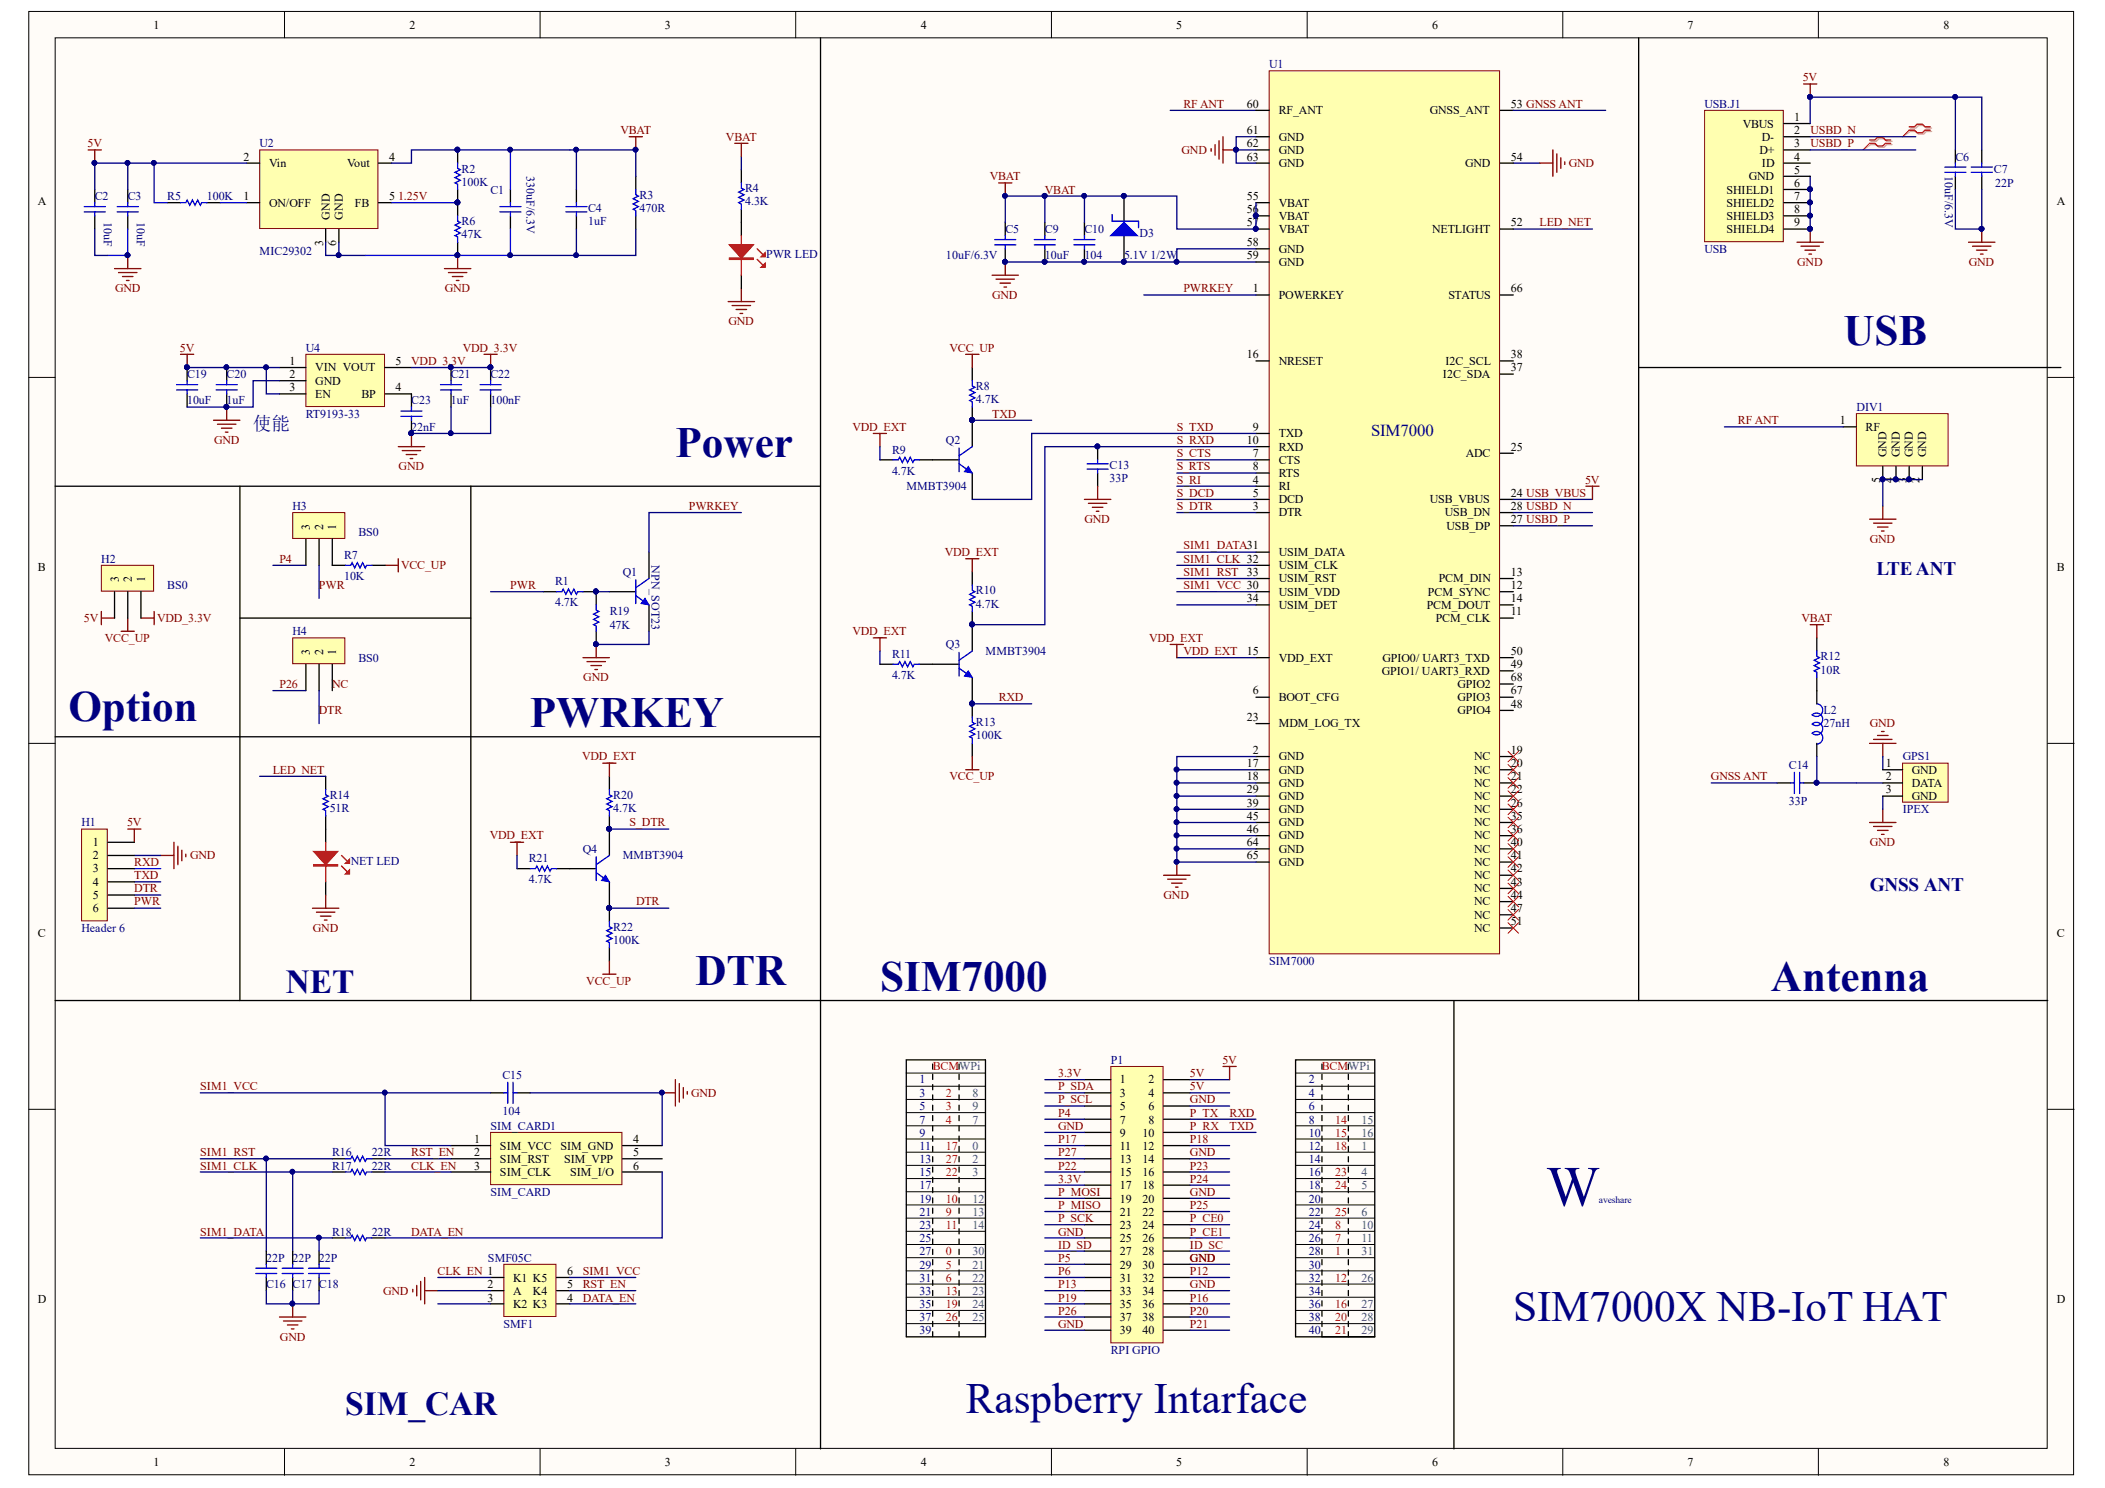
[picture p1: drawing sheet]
<svg xmlns="http://www.w3.org/2000/svg" width="297mm" height="210mm" viewBox="0 0 297 210" stroke-linecap="round" stroke-linejoin="round" font-family="sans-serif">
<defs><g id="words">
<text font-size="8" fill="#000080" x="218.2" y="170.1">W</text>
<g font-size="6.1" fill="#000080">
<text x="260.1" y="48.7">USB</text>
<text x="95.3" y="64.5">Power</text>
<text x="9.6" y="101.7">Option</text>
<text x="74.8" y="102.6">PWRKEY</text>
<text x="98.1" y="138.9">DTR</text>
<text x="124.2" y="139.8">SIM7000</text>
<text x="249.9" y="139.8">Antenna</text>
<text x="213.5" y="186.3">SIM7000X NB-IoT HAT</text>
<text x="136.3" y="199.3">Raspberry Intarface</text>
</g>
<g font-size="4.7" fill="#000080">
<text x="40.4" y="140.1">NET</text>
<text x="48.7" y="199.7">SIM_CAR</text>
</g>
<g font-size="2.7" fill="#000080">
<text x="264.8" y="81.1">LTE ANT</text>
<text x="263.9" y="125.7">GNSS ANT</text>
</g>
<text font-size="2.6" fill="#000080" x="35.7" y="60.6">使能</text>
<text font-size="2.4" fill="#000080" x="193.5" y="61.5">SIM7000</text>
<g font-size="1.7">
<text x="21.7" y="4.1">1</text>
<text x="57.8" y="4.1">2</text>
<text x="93.8" y="4.1">3</text>
<text x="129.9" y="4.1">4</text>
<text x="166" y="4.1">5</text>
<text x="202.1" y="4.1">6</text>
<text x="238.1" y="4.1">7</text>
<text x="274.3" y="4.1">8</text>
<text x="176" y="15.2">60</text>
<text x="180.4" y="16.1">RF_ANT</text>
<text x="201.8" y="16.1">GNSS_ANT</text>
<text x="213.2" y="15.2">53 GNSS ANT</text>
<text x="245.9" y="18">VBUS</text>
<text x="253.2" y="17.1">1</text>
<text x="34.3" y="22.6">2</text>
<text x="38" y="23.6">Vin</text>
<text x="49" y="23.6">Vout</text>
<text x="54.9" y="22.6">4</text>
<text x="176" y="22.6">63</text>
<text x="176" y="18.9">61</text>
<text x="176" y="20.8">62</text>
<text x="180.4" y="23.6">GND</text>
<text x="180.4" y="19.9">GND</text>
<text x="180.4" y="21.7">GND</text>
<text x="206.7" y="23.6">GND</text>
<text x="213.2" y="22.6">54</text>
<text x="248.3" y="21.7">D+</text>
<text x="248.6" y="19.9">D-</text>
<text x="248.6" y="23.6">ID</text>
<text x="253.2" y="18.9">2</text>
<text x="253.2" y="20.8">3</text>
<text x="253.2" y="22.6">4</text>
<text x="5.3" y="28.9">A</text>
<text x="34.3" y="28.2">1</text>
<text x="38" y="29.2">ON/OFF</text>
<text x="50.1" y="29.2">FB</text>
<text x="54.9" y="28.2">5</text>
<text x="176" y="28.2">55</text>
<text x="180.4" y="29.2">VBAT</text>
<text x="243.6" y="27.3">SHIELD1</text>
<text x="243.6" y="29.2">SHIELD2</text>
<text x="246.8" y="25.4">GND</text>
<text x="253.2" y="24.5">5</text>
<text x="253.2" y="26.4">6</text>
<text x="253.2" y="28.2">7</text>
<text x="290.2" y="28.9">A</text>
<text x="45.6" y="34.7" transform="rotate(-90 45.6 34.7)">3</text>
<text x="46.5" y="31" transform="rotate(-90 46.5 31)">GND</text>
<text x="47.5" y="34.7" transform="rotate(-90 47.5 34.7)">6</text>
<text x="48.4" y="31" transform="rotate(-90 48.4 31)">GND</text>
<text x="176" y="31.9">57</text>
<text x="176" y="34.7">58</text>
<text x="176" y="30.1">56</text>
<text x="180.4" y="32.9">VBAT</text>
<text x="180.4" y="35.7">GND</text>
<text x="180.4" y="31">VBAT</text>
<text x="202.1" y="32.9">NETLIGHT</text>
<text x="213.2" y="31.9">52</text>
<text x="243.6" y="31">SHIELD3</text>
<text x="243.6" y="32.9">SHIELD4</text>
<text x="253.2" y="30.1">8</text>
<text x="253.2" y="31.9">9</text>
<text x="176" y="36.6">59</text>
<text x="176.8" y="41.2">1</text>
<text x="180.4" y="37.5">GND</text>
<text x="213.2" y="41.2">66</text>
<text x="180.4" y="42.2">POWERKEY</text>
<text x="204.4" y="42.2">STATUS</text>
<text x="40.9" y="51.5">1</text>
<text x="40.9" y="53.3">2</text>
<text x="44.5" y="52.4">VIN VOUT</text>
<text x="55.8" y="51.5">5</text>
<text x="176" y="50.5">16</text>
<text x="180.4" y="51.5">NRESET</text>
<text x="203.6" y="53.3">I2C_SDA</text>
<text x="204" y="51.5">I2C_SCL</text>
<text x="213.2" y="50.5">38</text>
<text x="213.2" y="52.4">37</text>
<text x="40.9" y="55.2">3</text>
<text x="44.5" y="54.3">GND</text>
<text x="44.5" y="56.1">EN</text>
<text x="51" y="56.1">BP</text>
<text x="55.8" y="55.2">4</text>
<text x="259.6" y="59.8">1</text>
<text x="176" y="62.6">10</text>
<text x="176.8" y="60.8">9</text>
<text x="176.8" y="64.5">7</text>
<text x="180.4" y="61.7">TXD</text>
<text x="180.4" y="63.6">RXD</text>
<text x="180.4" y="65.4">CTS</text>
<text x="206.8" y="64.5">ADC</text>
<text x="213.2" y="63.6">25</text>
<text x="263.3" y="60.8">RF</text>
<text x="266.2" y="64.5" transform="rotate(-90 266.2 64.5)">GND</text>
<text x="268.1" y="64.5" transform="rotate(-90 268.1 64.5)">GND</text>
<text x="269.9" y="64.5" transform="rotate(-90 269.9 64.5)">GND</text>
<text x="271.8" y="64.5" transform="rotate(-90 271.8 64.5)">GND</text>
<text x="176.8" y="66.4">8</text>
<text x="176.8" y="68.2">4</text>
<text x="176.8" y="70.1">5</text>
<text x="176.8" y="71.9">3</text>
<text x="180.4" y="67.3">RTS</text>
<text x="180.4" y="69.1">RI</text>
<text x="180.4" y="71">DCD</text>
<text x="201.8" y="71">USB_VBUS</text>
<text x="213.2" y="70.1">24 USB_VBUS</text>
<text x="213.2" y="71.9">28 USBD_N</text>
<text x="265.3" y="68.1" transform="rotate(-90 265.3 68.1)">5</text>
<text x="267.2" y="68.1" transform="rotate(-90 267.2 68.1)">4</text>
<text x="269" y="68.1" transform="rotate(-90 269 68.1)">3</text>
<text x="270.9" y="68.1" transform="rotate(-90 270.9 68.1)">2</text>
<text x="43.7" y="74.7" transform="rotate(-90 43.7 74.7)">3</text>
<text x="45.6" y="74.7" transform="rotate(-90 45.6 74.7)">2</text>
<text x="47.5" y="74.7" transform="rotate(-90 47.5 74.7)">1</text>
<text x="180.4" y="72.9">DTR</text>
<text x="203.9" y="72.9">USB_DN</text>
<text x="204.1" y="74.7">USB_DP</text>
<text x="213.2" y="73.8">27 USBD_P</text>
<text x="5.3" y="80.6">B</text>
<text x="16.7" y="82.2" transform="rotate(-90 16.7 82.2)">3</text>
<text x="18.6" y="82.2" transform="rotate(-90 18.6 82.2)">2</text>
<text x="20.5" y="82.2" transform="rotate(-90 20.5 82.2)">1</text>
<text x="180.4" y="78.4">USIM_DATA</text>
<text x="180.4" y="80.3">USIM_CLK</text>
<text x="180.4" y="82.2">USIM_RST</text>
<text x="203" y="82.2">PCM_DIN</text>
<text x="213.2" y="81.2">13</text>
<text x="213.2" y="83.1">12</text>
<text x="290.2" y="80.6">B</text>
<text x="176" y="84.9">34</text>
<text x="180.4" y="84">USIM_VDD</text>
<text x="180.4" y="85.9">USIM_DET</text>
<text x="201.3" y="85.9">PCM_DOUT</text>
<text x="201.5" y="84">PCM_SYNC</text>
<text x="202.6" y="87.7">PCM_CLK</text>
<text x="213.2" y="84.9">14</text>
<text x="213.2" y="86.8">11</text>
<text x="43.7" y="92.4" transform="rotate(-90 43.7 92.4)">3</text>
<text x="45.6" y="92.4" transform="rotate(-90 45.6 92.4)">2</text>
<text x="47.5" y="92.4" transform="rotate(-90 47.5 92.4)">1</text>
<text x="176" y="92.4">15</text>
<text x="180.4" y="93.3">VDD_EXT</text>
<text x="195" y="95.2">GPIO1/ UART3_RXD</text>
<text x="195.1" y="93.3">GPIO0/ UART3_TXD</text>
<text x="213.2" y="92.4">50</text>
<text x="213.2" y="94.2">49</text>
<text x="176" y="101.7">23</text>
<text x="176.8" y="98">6</text>
<text x="180.4" y="98.9">BOOT_CFG</text>
<text x="205.7" y="97">GPIO2</text>
<text x="205.7" y="98.9">GPIO3</text>
<text x="205.7" y="100.8">GPIO4</text>
<text x="213.2" y="96.1">68</text>
<text x="213.2" y="98">67</text>
<text x="213.2" y="99.8">48</text>
<text x="176.8" y="106.3">2</text>
<text x="180.4" y="107.3">GND</text>
<text x="180.4" y="102.6">MDM_LOG_TX</text>
<text x="208" y="107.3">NC</text>
<text x="213.2" y="106.3">19</text>
<text x="176" y="108.2">17</text>
<text x="176" y="110.1">18</text>
<text x="176" y="111.9">29</text>
<text x="176" y="113.8">39</text>
<text x="180.4" y="109.1">GND</text>
<text x="180.4" y="111">GND</text>
<text x="180.4" y="112.8">GND</text>
<text x="208" y="109.1">NC</text>
<text x="208" y="111">NC</text>
<text x="208" y="112.8">NC</text>
<text x="213.2" y="108.2">20</text>
<text x="213.2" y="110.1">21</text>
<text x="213.2" y="111.9">22</text>
<text x="213.2" y="113.8">26</text>
<text x="266.1" y="108.2">1</text>
<text x="266.1" y="110.1">2</text>
<text x="266.1" y="111.9">3</text>
<text x="269.8" y="109.1">GND</text>
<text x="269.8" y="111">DATA</text>
<text x="269.8" y="112.8">GND</text>
<text x="13.1" y="119.4">1</text>
<text x="176" y="115.6">45</text>
<text x="176" y="117.5">46</text>
<text x="176" y="119.4">64</text>
<text x="180.4" y="114.7">GND</text>
<text x="180.4" y="116.6">GND</text>
<text x="180.4" y="118.4">GND</text>
<text x="208" y="114.7">NC</text>
<text x="208" y="116.6">NC</text>
<text x="208" y="118.4">NC</text>
<text x="213.2" y="115.6">35</text>
<text x="213.2" y="117.5">36</text>
<text x="213.2" y="119.4">40</text>
<text x="13.1" y="121.2">2</text>
<text x="13.1" y="123.1">3</text>
<text x="13.1" y="124.9">4</text>
<text x="176" y="121.2">65</text>
<text x="180.4" y="120.3">GND</text>
<text x="180.4" y="122.1">GND</text>
<text x="208" y="120.3">NC</text>
<text x="208" y="122.1">NC</text>
<text x="208" y="124">NC</text>
<text x="208" y="125.9">NC</text>
<text x="213.2" y="121.2">41</text>
<text x="213.2" y="123.1">42</text>
<text x="213.2" y="124.9">43</text>
<text x="13.1" y="126.8">5</text>
<text x="13.1" y="128.6">6</text>
<text x="208" y="127.7">NC</text>
<text x="208" y="129.6">NC</text>
<text x="208" y="131.4">NC</text>
<text x="213.2" y="126.8">44</text>
<text x="213.2" y="128.6">47</text>
<text x="213.2" y="130.5">51</text>
<text x="5.3" y="132.2">C</text>
<text x="290.2" y="132.2">C</text>
<text x="158" y="152.8">1</text>
<text x="158" y="154.7">3</text>
<text x="162.1" y="152.8">2</text>
<text x="162.1" y="154.7">4</text>
<text x="66.9" y="161.3">1</text>
<text x="89.3" y="161.3">4</text>
<text x="158" y="156.6">5</text>
<text x="158" y="158.5">7</text>
<text x="158" y="160.3">9</text>
<text x="161.2" y="160.3">10</text>
<text x="162.1" y="156.6">6</text>
<text x="162.1" y="158.5">8</text>
<text x="66.9" y="163.1">2</text>
<text x="66.9" y="165">3</text>
<text x="70.6" y="162.2">SIM_VCC</text>
<text x="70.6" y="164.1">SIM_RST</text>
<text x="70.6" y="165.9">SIM_CLK</text>
<text x="79.1" y="162.2">SIM_GND</text>
<text x="79.6" y="164.1">SIM_VPP</text>
<text x="80.4" y="165.9">SIM_I/O</text>
<text x="89.3" y="163.1">5</text>
<text x="89.3" y="165">6</text>
<text x="158" y="162.2">11</text>
<text x="158" y="164.1">13</text>
<text x="158" y="165.9">15</text>
<text x="158" y="167.8">17</text>
<text x="161.2" y="162.2">12</text>
<text x="161.2" y="164.1">14</text>
<text x="161.2" y="165.9">16</text>
<text x="161.2" y="167.8">18</text>
<text x="158" y="169.6">19</text>
<text x="158" y="171.5">21</text>
<text x="158" y="173.4">23</text>
<text x="161.2" y="169.6">20</text>
<text x="161.2" y="171.5">22</text>
<text x="161.2" y="173.4">24</text>
<text x="80" y="179.9">6</text>
<text x="158" y="175.2">25</text>
<text x="158" y="177.1">27</text>
<text x="158" y="178.9">29</text>
<text x="161.2" y="175.2">26</text>
<text x="161.2" y="177.1">28</text>
<text x="161.2" y="178.9">30</text>
<text x="5.3" y="183.8">D</text>
<text x="68.8" y="181.7">2</text>
<text x="68.8" y="183.6">3</text>
<text x="72.4" y="180.8">K1 K5</text>
<text x="72.4" y="182.7">A</text>
<text x="72.4" y="184.5">K2 K3</text>
<text x="75.2" y="182.7">K4</text>
<text x="80" y="183.6">4</text>
<text x="80" y="181.7">5</text>
<text x="158" y="180.8">31</text>
<text x="158" y="182.7">33</text>
<text x="158" y="184.5">35</text>
<text x="161.2" y="180.8">32</text>
<text x="161.2" y="182.7">34</text>
<text x="161.2" y="184.5">36</text>
<text x="290.2" y="183.8">D</text>
<text x="158" y="186.4">37</text>
<text x="158" y="188.2">39</text>
<text x="161.2" y="186.4">38</text>
<text x="161.2" y="188.2">40</text>
<text x="21.7" y="206.8">1</text>
<text x="57.8" y="206.8">2</text>
<text x="93.8" y="206.8">3</text>
<text x="129.9" y="206.8">4</text>
<text x="166" y="206.8">5</text>
<text x="202.1" y="206.8">6</text>
<text x="238.1" y="206.8">7</text>
<text x="274.3" y="206.8">8</text>
</g>
<g font-size="1.7" fill="#000080">
<text x="179.1" y="9.6">U1</text>
<text x="240.5" y="15.2">USB.J1</text>
<text x="36.6" y="20.8">U2</text>
<text x="275.9" y="22.6">C6</text>
<text x="13.4" y="28.2">C2</text>
<text x="18" y="28.2">C3</text>
<text x="23.6" y="28.2">R5</text>
<text x="29.2" y="28.2">100K</text>
<text x="65.1" y="24.3">R2</text>
<text x="65.1" y="26.2">100K</text>
<text x="69.2" y="27.3">C1</text>
<text x="74.3" y="24.8" transform="rotate(90 74.3 24.8)">330uF/6.3V</text>
<text x="83" y="29.9">C4</text>
<text x="90.3" y="28.1">R3</text>
<text x="90.3" y="29.9">470R</text>
<text x="105.2" y="27.1">R4</text>
<text x="105.2" y="29">4.3K</text>
<text x="274.4" y="24.8" transform="rotate(90 274.4 24.8)">10uF/6.3V</text>
<text x="281.4" y="24.3">C7</text>
<text x="281.5" y="26.4">22P</text>
<text x="14.6" y="31.4" transform="rotate(90 14.6 31.4)">10uF</text>
<text x="19.3" y="31.4" transform="rotate(90 19.3 31.4)">10uF</text>
<text x="65.1" y="31.8">R6</text>
<text x="65.1" y="33.6">47K</text>
<text x="83" y="31.8">1uF</text>
<text x="141.9" y="32.9">C5</text>
<text x="147.4" y="32.9">C9</text>
<text x="153" y="32.9">C10</text>
<text x="160.8" y="33.5">D3</text>
<text x="240.5" y="35.7">USB</text>
<text x="36.6" y="36">MIC29302</text>
<text x="108.1" y="36.4">PWR LED</text>
<text x="133.5" y="36.6">10uF/6.3V</text>
<text x="147.4" y="36.6">10uF</text>
<text x="153" y="36.6">104</text>
<text x="158.6" y="36.6">5.1V 1/2W</text>
<text x="26.4" y="53.3">C19</text>
<text x="32" y="53.3">C20</text>
<text x="43.1" y="49.6">U4</text>
<text x="63.6" y="53.3">C21</text>
<text x="69.2" y="53.3">C22</text>
<text x="26.4" y="57.1">10uF</text>
<text x="32" y="57.1">1uF</text>
<text x="43.1" y="58.9">RT9193-33</text>
<text x="58" y="57.1">C23</text>
<text x="63.6" y="57.1">1uF</text>
<text x="69.2" y="57.1">100nF</text>
<text x="137.7" y="55">R8</text>
<text x="137.7" y="56.9">4.7K</text>
<text x="262" y="58">DIV1</text>
<text x="58" y="60.8">22nF</text>
<text x="125.9" y="64">R9</text>
<text x="133.5" y="62.6">Q2</text>
<text x="41.3" y="71.9">H3</text>
<text x="125.9" y="66.9">4.7K</text>
<text x="127.9" y="69.1">MMBT3904</text>
<text x="156.6" y="68">33P</text>
<text x="156.6" y="66.2">C13</text>
<text x="50.6" y="75.6">BS0</text>
<text x="14.3" y="79.4">H2</text>
<text x="23.6" y="83.1">BS0</text>
<text x="48.6" y="78.9">R7</text>
<text x="48.6" y="81.8">10K</text>
<text x="78.3" y="82.6">R1</text>
<text x="87.9" y="81.2">Q1</text>
<text x="92" y="79.7" transform="rotate(90 92 79.7)">NPN_SOT23</text>
<text x="137.7" y="83.8">R10</text>
<text x="41.3" y="89.6">H4</text>
<text x="78.3" y="85.5">4.7K</text>
<text x="86" y="86.8">R19</text>
<text x="86" y="88.7">47K</text>
<text x="137.7" y="85.7">4.7K</text>
<text x="50.6" y="93.3">BS0</text>
<text x="125.9" y="92.8">R11</text>
<text x="125.9" y="95.8">4.7K</text>
<text x="133.5" y="91.5">Q3</text>
<text x="139.1" y="92.4">MMBT3904</text>
<text x="256.9" y="93.1">R12</text>
<text x="256.9" y="95">10R</text>
<text x="257.3" y="100.8">L2</text>
<text x="137.7" y="102.4">R13</text>
<text x="137.7" y="104.3">100K</text>
<text x="257.3" y="102.6">27nH</text>
<text x="268.5" y="107.3">GPS1</text>
<text x="46.5" y="112.7">R14</text>
<text x="86.5" y="112.7">R20</text>
<text x="252.4" y="113.6">33P</text>
<text x="252.4" y="108.4">C14</text>
<text x="11.5" y="116.6">H1</text>
<text x="46.5" y="114.5">51R</text>
<text x="86.5" y="114.5">4.7K</text>
<text x="268.5" y="114.7">IPEX</text>
<text x="49.5" y="122">NET LED</text>
<text x="74.6" y="121.6">R21</text>
<text x="74.6" y="124.6">4.7K</text>
<text x="82.2" y="120.3">Q4</text>
<text x="87.9" y="121.2">MMBT3904</text>
<text x="11.5" y="131.4">Header 6</text>
<text x="86.5" y="131.3">R22</text>
<text x="86.5" y="133.1">100K</text>
<text x="179.1" y="136.1">SIM7000</text>
<text x="70.9" y="152.1">C15</text>
<text x="129.8" y="152.8">1</text>
<text x="129.8" y="154.7">3</text>
<text x="156.8" y="150">P1</text>
<text x="184.7" y="152.8">2</text>
<text x="184.7" y="154.7">4</text>
<text x="69.2" y="159.4">SIM_CARD1</text>
<text x="70.9" y="157.3">104</text>
<text x="129.8" y="156.6">5</text>
<text x="129.8" y="158.5">7</text>
<text x="129.8" y="160.3">9</text>
<text x="184.7" y="156.6">6</text>
<text x="184.7" y="158.5">8</text>
<text x="184.7" y="160.3">10</text>
<text x="46.9" y="165">R17</text>
<text x="46.9" y="163.1">R16</text>
<text x="52.4" y="165">22R</text>
<text x="52.4" y="163.1">22R</text>
<text x="129.8" y="162.2">11</text>
<text x="129.8" y="164.1">13</text>
<text x="129.8" y="165.9">15</text>
<text x="129.8" y="167.8">17</text>
<text x="184.7" y="162.2">12</text>
<text x="184.7" y="164.1">14</text>
<text x="184.7" y="165.9">16</text>
<text x="184.7" y="167.8">18</text>
<text x="69.2" y="168.7">SIM_CARD</text>
<text x="129.8" y="169.6">19</text>
<text x="129.8" y="171.5">21</text>
<text x="129.8" y="173.4">23</text>
<text x="184.7" y="169.6">20</text>
<text x="184.7" y="171.5">22</text>
<text x="184.7" y="173.4">24</text>
<text x="37.6" y="178">22P 22P 22P</text>
<text x="46.9" y="174.3">R18</text>
<text x="52.4" y="174.3">22R</text>
<text x="68.9" y="178">SMF05C</text>
<text x="129.8" y="175.2">25</text>
<text x="129.8" y="177.1">27</text>
<text x="129.8" y="178.9">29</text>
<text x="184.7" y="175.2">26</text>
<text x="184.7" y="177.1">28</text>
<text x="184.7" y="178.9">30</text>
<text x="37.6" y="181.7">C16 C17 C18</text>
<text x="129.8" y="180.8">31</text>
<text x="129.8" y="182.7">33</text>
<text x="129.8" y="184.5">35</text>
<text x="184.7" y="180.8">32</text>
<text x="184.7" y="182.7">34</text>
<text x="184.7" y="184.5">36</text>
<text x="71.1" y="187.3">SMF1</text>
<text x="129.8" y="186.4">37</text>
<text x="129.8" y="188.2">39</text>
<text x="156.8" y="191">RPI GPIO</text>
<text x="184.7" y="186.4">38</text>
<text x="184.7" y="188.2">40</text>
</g>
<g font-size="1.7" fill="#800000">
<text x="254.4" y="11.5">5V</text>
<text x="167" y="15.2">RF ANT</text>
<text x="12.4" y="20.8">5V</text>
<text x="87.6" y="18.9">VBAT</text>
<text x="102.4" y="19.9">VBAT</text>
<text x="166.7" y="21.7">GND</text>
<text x="221.4" y="23.6">GND</text>
<text x="255.5" y="18.9">USBD_N</text>
<text x="255.5" y="20.8">USBD_P</text>
<text x="56.2" y="28.2">1.25V</text>
<text x="139.7" y="25.4">VBAT</text>
<text x="147.4" y="27.3">VBAT</text>
<text x="217.2" y="31.9">LED_NET</text>
<text x="16.2" y="41.2">GND</text>
<text x="62.8" y="41.2">GND</text>
<text x="167" y="41.2">PWRKEY</text>
<text x="253.6" y="37.5">GND</text>
<text x="277.8" y="37.5">GND</text>
<text x="102.8" y="45.9">GND</text>
<text x="140" y="42.2">GND</text>
<text x="25.4" y="49.6">5V</text>
<text x="58" y="51.5">VDD_3.3V</text>
<text x="65.3" y="49.6">VDD_3.3V</text>
<text x="134" y="49.6">VCC_UP</text>
<text x="140" y="58.9">TXD</text>
<text x="245.2" y="59.8">RF ANT</text>
<text x="30.2" y="62.6">GND</text>
<text x="120.3" y="60.8">VDD_EXT</text>
<text x="166.1" y="60.8">S_TXD</text>
<text x="166.1" y="62.6">S_RXD</text>
<text x="166.1" y="64.5">S_CTS</text>
<text x="56.3" y="66.4">GND</text>
<text x="97.2" y="71.9">PWRKEY</text>
<text x="166.1" y="71.9">S_DTR</text>
<text x="166.1" y="68.2">S_RI</text>
<text x="166.1" y="66.4">S_RTS</text>
<text x="166.1" y="70.1">S_DCD</text>
<text x="223.7" y="68.2">5V</text>
<text x="153" y="73.8">GND</text>
<text x="167" y="77.5">SIM1_DATA31</text>
<text x="263.9" y="76.6">GND</text>
<text x="39.4" y="79.4">P4</text>
<text x="45" y="83.1">PWR</text>
<text x="56.6" y="80.3">VCC_UP</text>
<text x="72" y="83.1">PWR</text>
<text x="133.3" y="78.4">VDD_EXT</text>
<text x="167" y="79.4">SIM1_CLK 32</text>
<text x="167" y="81.2">SIM1_RST 33</text>
<text x="167" y="83.1">SIM1_VCC 30</text>
<text x="11.8" y="87.7">5V</text>
<text x="22.2" y="87.7">VDD_3.3V</text>
<text x="120.3" y="89.6">VDD_EXT</text>
<text x="254.2" y="87.7">VBAT</text>
<text x="14.8" y="90.5">VCC_UP</text>
<text x="162.2" y="90.5">VDD_EXT</text>
<text x="167" y="92.4">VDD_EXT</text>
<text x="39.4" y="97">P26</text>
<text x="45" y="100.8">DTR</text>
<text x="46.9" y="97">NC</text>
<text x="82.3" y="96.1">GND</text>
<text x="140.9" y="98.9">RXD</text>
<text x="82.1" y="107.3">VDD_EXT</text>
<text x="263.9" y="102.6">GND</text>
<text x="38.5" y="109.1">LED_NET</text>
<text x="134" y="110.1">VCC_UP</text>
<text x="241.4" y="110.1">GNSS ANT</text>
<text x="17.9" y="116.6">5V</text>
<text x="69.1" y="118.4">VDD_EXT</text>
<text x="88.8" y="116.6">S_DTR</text>
<text x="263.9" y="119.4">GND</text>
<text x="18.9" y="124">TXD</text>
<text x="18.9" y="122.1">RXD</text>
<text x="18.9" y="125.9">DTR</text>
<text x="26.8" y="121.2">GND</text>
<text x="18.9" y="127.7">PWR</text>
<text x="44.2" y="131.4">GND</text>
<text x="89.8" y="127.7">DTR</text>
<text x="164.2" y="126.8">GND</text>
<text x="82.7" y="138.9">VCC_UP</text>
<text x="28.3" y="153.8">SIM1_VCC</text>
<text x="97.5" y="154.7">GND</text>
<text x="149.3" y="155.6">P_SCL</text>
<text x="149.3" y="153.8">P_SDA</text>
<text x="149.3" y="151.9">3.3V</text>
<text x="167.9" y="155.6">GND</text>
<text x="167.9" y="151.9">5V</text>
<text x="167.9" y="153.8">5V</text>
<text x="172.5" y="150">5V</text>
<text x="149.3" y="159.4">GND</text>
<text x="149.3" y="161.3">P17</text>
<text x="149.3" y="157.6">P4</text>
<text x="167.9" y="159.4">P_RX</text>
<text x="167.9" y="157.6">P_TX</text>
<text x="167.9" y="161.3">P18</text>
<text x="173.5" y="157.6">RXD</text>
<text x="173.5" y="159.4">TXD</text>
<text x="28.3" y="163.1">SIM1_RST</text>
<text x="28.3" y="165">SIM1_CLK</text>
<text x="58" y="165">CLK_EN</text>
<text x="58" y="163.1">RST_EN</text>
<text x="149.3" y="166.9">3.3V</text>
<text x="149.3" y="165">P22</text>
<text x="149.3" y="163.1">P27</text>
<text x="167.9" y="163.1">GND</text>
<text x="167.9" y="165">P23</text>
<text x="167.9" y="166.9">P24</text>
<text x="149.3" y="172.4">P_SCK</text>
<text x="149.3" y="170.6">P_MISO</text>
<text x="149.3" y="168.7">P_MOSI</text>
<text x="167.9" y="168.7">GND</text>
<text x="167.9" y="170.6">P25</text>
<text x="167.9" y="172.4">P_CE0</text>
<text x="28.3" y="174.3">SIM1_DATA</text>
<text x="58" y="174.3">DATA_EN</text>
<text x="61.8" y="179.9">CLK_EN 1</text>
<text x="82.2" y="179.9">SIM1_VCC</text>
<text x="149.3" y="174.3">GND</text>
<text x="149.3" y="179.9">P6</text>
<text x="149.3" y="178">P5</text>
<text x="149.3" y="176.2">ID_SD</text>
<text x="167.9" y="178">GND</text>
<text x="167.9" y="179.9">P12</text>
<text x="167.9" y="174.3">P_CE1</text>
<text x="167.9" y="176.2">ID_SC</text>
<text x="54.1" y="182.7">GND</text>
<text x="82.2" y="183.6">DATA_EN</text>
<text x="82.2" y="181.7">RST_EN</text>
<text x="149.3" y="183.6">P19</text>
<text x="149.3" y="181.7">P13</text>
<text x="149.3" y="185.5">P26</text>
<text x="167.9" y="181.7">GND</text>
<text x="167.9" y="183.6">P16</text>
<text x="167.9" y="185.5">P20</text>
<text x="39.5" y="189.2">GND</text>
<text x="149.3" y="187.3">GND</text>
<text x="167.9" y="187.3">P21</text>
</g>
<g font-size="1.7" fill="#f00">
<text x="131.6" y="151">BCM</text>
<text x="133.5" y="154.7">2</text>
<text x="186.5" y="151">BCMWPi</text>
<text x="133.5" y="156.6">3</text>
<text x="133.5" y="158.5">4</text>
<text x="188.4" y="158.5">14</text>
<text x="188.4" y="160.3">15</text>
<text x="133.5" y="162.2">17</text>
<text x="133.5" y="164.1">27</text>
<text x="133.5" y="165.9">22</text>
<text x="188.4" y="162.2">18</text>
<text x="188.4" y="165.9">23</text>
<text x="188.4" y="167.8">24</text>
<text x="133.5" y="171.5">9</text>
<text x="133.5" y="169.6">10</text>
<text x="133.5" y="173.4">11</text>
<text x="188.4" y="171.5">25</text>
<text x="188.4" y="173.4">8</text>
<text x="133.5" y="177.1">0</text>
<text x="133.5" y="178.9">5</text>
<text x="188.4" y="175.2">7</text>
<text x="188.4" y="177.1">1</text>
<text x="133.5" y="180.8">6</text>
<text x="133.5" y="182.7">13</text>
<text x="133.5" y="184.5">19</text>
<text x="188.4" y="180.8">12</text>
<text x="188.4" y="184.5">16</text>
<text x="133.5" y="186.4">26</text>
<text x="188.4" y="186.4">20</text>
<text x="188.4" y="188.2">21</text>
</g>
<g font-size="1.7" fill="#008080">
<text x="135.4" y="151">WPi</text>
<text x="137.2" y="154.7">8</text>
<text x="137.2" y="158.5">7</text>
<text x="137.2" y="156.6">9</text>
<text x="192.1" y="158.5">15</text>
<text x="192.1" y="160.3">16</text>
<text x="137.2" y="162.2">0</text>
<text x="137.2" y="164.1">2</text>
<text x="137.2" y="165.9">3</text>
<text x="192.1" y="162.2">1</text>
<text x="192.1" y="165.9">4</text>
<text x="192.1" y="167.8">5</text>
<text x="137.2" y="169.6">12</text>
<text x="137.2" y="171.5">13</text>
<text x="137.2" y="173.4">14</text>
<text x="192.1" y="171.5">6</text>
<text x="192.1" y="173.4">10</text>
<text x="137.2" y="177.1">30</text>
<text x="137.2" y="178.9">21</text>
<text x="192.1" y="175.2">11</text>
<text x="192.1" y="177.1">31</text>
<text x="137.2" y="180.8">22</text>
<text x="137.2" y="182.7">23</text>
<text x="137.2" y="184.5">24</text>
<text x="192.1" y="180.8">26</text>
<text x="192.1" y="184.5">27</text>
<text x="137.2" y="186.4">25</text>
<text x="192.1" y="186.4">28</text>
<text x="192.1" y="188.2">29</text>
</g>
<text font-size="1.4" fill="#000080" x="225.6" y="169.6">aveshare</text>
</g></defs>
<g fill="#fffcf8" stroke="#000" stroke-width=".14">
<path d="M4.1 1.6h288.5v206.4h-288.5z"/>
<path d="M7.8 5.3h281.1v199h-281.1z"/>
</g>
<g fill="none" stroke="#000" stroke-width=".14">
<path d="M40.1 1.6v3.7M76.2 1.6v3.7M112.3 1.6v3.7M148.4 1.6v3.7M184.5 1.6v3.7M220.5 1.6v3.7M256.6 1.6v3.7M4.1 53.2h3.7M289 53.2h3.7M4.1 104.9h3.7M289 104.9h3.7M4.1 156.5h3.7"/>
<path d="M289 156.5h3.7M40.1 204.4v3.7M76.2 204.4v3.7M112.3 204.4v3.7M148.4 204.4v3.7M184.5 204.4v3.7M220.5 204.4v3.7M256.6 204.4v3.7"/>
</g>
<g fill="none" stroke="#800000" stroke-width=".19">
<path d="M140 38.8h3.7M140.6 39.4h2.6M140.9 25.8h1.9M141.1 39.9h1.5M141.9 25.8v1.9M141.9 37v1.8M102.8 42.5h3.7M103.3 43.1h2.6M103.9 43.7h1.5M104.4 44.2h.4M104.6 40.7v1.8M141.7 40.5h.3"/>
<path d="M93.4 154.2h1.9M95.3 152.3v3.7M95.9 152.9v2.6M96.4 153.4v1.5M97 154v.3M39.4 185.8h3.8M40 186.3h2.6M40.6 186.9h1.4M41.1 187.5h.4M41.3 183.9v1.9M58.2 181.9v.4M58.8 181.3v1.5"/>
<path d="M59.4 180.8v2.6M59.9 180.2v3.7M59.9 182.1h1.9"/>
</g>
<path d="M165.1 15.6h12.1M177.2 35.1h-11.1v1.9h11.1M213.5 32.3h11.2M213.5 23h3.8M37.6 163.5v13M41.3 165.3v11.2M45 174.6v1.9M37.6 182.1v1.8h7.4v-1.8M41.3 182.1v1.8" fill="none" stroke="#000080" stroke-width=".19"/>
<g fill="#000080" stroke="#000080" stroke-width=".14">
<circle cx="141.8" cy="27.6" r=".33"/>
<circle cx="166" cy="36.9" r=".34"/>
<circle cx="141.8" cy="36.9" r=".33"/>
<circle cx="93.4" cy="154.1" r=".33"/>
<circle cx="41.3" cy="165.3" r=".33"/>
<circle cx="37.5" cy="163.4" r=".34"/>
<circle cx="45" cy="174.6" r=".34"/>
<circle cx="41.3" cy="183.9" r=".33"/>
</g>
<path d="M104.6 31.4v1.8M104.6 38.8v1.9M37.6 176.5v1.8M41.3 176.5v1.8M45 176.5v1.8M37.6 180.2v1.9M41.3 180.2v1.9M45 180.2v1.9" fill="none" stroke="#000" stroke-width=".19"/>
<path d="M36.1 178.9h3M36.1 179.6h3M37.6 178.3v.6M37.6 179.6v.6M39.8 178.9h3M39.8 179.6h3M41.3 178.3v.6M41.3 179.6v.6M43.5 178.9h3M43.5 179.6h3M45 178.3v.6M45 179.6v.6" fill="none" stroke="#00f" stroke-width=".19"/>
<path d="M104.6 33.2v5.6M106.8 36.6l.8 .7M106.8 35.1l.8 .7" fill="none" stroke="#bf0000" stroke-width=".19"/>
<path d="M102.9 34.5h3.4l-1.7 1.9z" fill="#bf0000"/>
<path d="M102.9 34.5h3.4l-1.7 1.9zM102.9 36.4h3.4v.2h-3.4zM102.9 36.5h3.4" fill="none" stroke="#bf0000" stroke-width=".19"/>
<path d="M107.4 37.7l.6-.6v.6z" fill="#bf0000"/>
<path d="M107.4 37.7l.6-.6v.6z" fill="none" stroke="#bf0000" stroke-width=".19"/>
<path d="M107.4 36.2l.6-.5v.5z" fill="#bf0000"/>
<path d="M107.4 36.2l.6-.5v.5z" fill="none" stroke="#bf0000" stroke-width=".19"/>
<path d="M104.6 23.9v1.9M104.6 29.5v1.9M69.2 154.2h1.9M73 154.2h1.8M46.9 165.3h1.9M46.9 163.5h1.9M46.9 174.6h1.9M52.5 165.3h1.8M52.5 163.5h1.8M52.5 174.6h1.8" fill="none" stroke="#000" stroke-width=".19"/>
<path d="M104.6 25.8v.7l.4 .2-.8 .4 .8 .4-.8 .3 .8 .4-.8 .4 .4 .2v.7M71.1 154.2h.6M71.7 152.7v2.9M72.4 152.7v2.9M72.4 154.2h.6M48.8 165.3h.7l.2-.3 .4 .7 .3-.7 .4 .7 .4-.7 .3 .7 .2-.4h.8M48.8 163.5h.7l.2-.4 .4 .7 .3-.7 .4 .7 .4-.7 .3 .7 .2-.3h.8M48.8 174.6h.7l.2-.3 .4 .7 .3-.7 .4 .7 .4-.7 .3 .7 .2-.4h.8" fill="none" stroke="#00f" stroke-width=".19"/>
<path d="M28.3 163.5h18.6M28.3 165.3h18.6M28.3 174.6h18.6" fill="none" stroke="#000080" stroke-width=".19"/>
<g fill="#000080" stroke="#000080" stroke-width=".14">
<circle cx="37.5" cy="163.4" r=".34"/>
<circle cx="41.3" cy="165.3" r=".33"/>
<circle cx="45" cy="174.6" r=".34"/>
</g>
<path d="M71.1 178.3h7.4v7.4h-7.4z" fill="#ffffb0" stroke="#800000" stroke-width=".14"/>
<path d="M69.2 180.2h1.9M69.2 182.1h1.9M69.2 183.9h1.9M78.5 180.2h1.9M78.5 182.1h1.9M78.5 183.9h1.9" fill="none" stroke="#000" stroke-width=".19"/>
<path d="M156.8 150.4h7.3v39h-7.3z" fill="#ffffb0" stroke="#800000" stroke-width=".14"/>
<g fill="none" stroke="#000" stroke-width=".19">
<path d="M153 152.3h3.8M153 154.2h3.8M153 156h3.8M153 157.9h3.8M153 159.7h3.8M164.2 152.3h3.7M164.2 154.2h3.7M164.2 156h3.7M164.2 157.9h3.7M164.2 159.7h3.7M153 161.6h3.8M153 163.5h3.8"/>
<path d="M153 165.3h3.8M153 167.2h3.8M153 169h3.8M153 170.9h3.8M153 172.8h3.8M153 174.6h3.8M153 176.5h3.8M153 178.3h3.8M164.2 161.6h3.7M164.2 163.5h3.7M164.2 165.3h3.7M164.2 167.2h3.7"/>
<path d="M164.2 169h3.7M164.2 170.9h3.7M164.2 172.8h3.7M164.2 174.6h3.7M164.2 176.5h3.7M164.2 178.3h3.7M153 180.2h3.8M153 182.1h3.8M153 183.9h3.8M153 185.8h3.8M153 187.6h3.8M164.2 180.2h3.7"/>
<path d="M164.2 182.1h3.7M164.2 183.9h3.7M164.2 185.8h3.7M164.2 187.6h3.7"/>
</g>
<g fill="none" stroke="#000080" stroke-width=".19">
<path d="M147.4 154.2h5.6M147.4 152.3h5.6M147.4 156h5.6M147.4 157.9h5.6M147.4 159.7h5.6M167.9 154.2h5.6M167.9 152.3h5.6M167.9 156h5.6M147.4 161.6h5.6M147.4 163.5h5.6M147.4 167.2h5.6M147.4 169h5.6"/>
<path d="M147.4 165.3h5.6M147.4 174.6h5.6M147.4 176.5h5.6M147.4 178.3h5.6M147.4 170.9h5.6M147.4 172.8h5.6M167.9 161.6h5.6M167.9 163.5h5.6M167.9 167.2h5.6M167.9 169h5.6M167.9 165.3h5.6M167.9 174.6h5.6"/>
<path d="M167.9 176.5h5.6M167.9 178.3h5.6M167.9 170.9h5.6M167.9 172.8h5.6M147.4 180.2h5.6M147.4 182.1h5.6M147.4 183.9h5.6M147.4 185.8h5.6M147.4 187.6h5.6M167.9 180.2h5.6M167.9 182.1h5.6M167.9 183.9h5.6"/>
<path d="M167.9 185.8h5.6M167.9 187.6h5.6"/>
</g>
<path d="M69.2 159.7h18.6v7.4h-18.6z" fill="#ffffb0" stroke="#800000" stroke-width=".14"/>
<path d="M147.4 31.4v1.8M147.4 35.1v1.9M153 31.4v1.8M153 35.1v1.9M158.6 27.7v3.7M158.6 33.2v3.8M63.6 161.6h5.6M63.6 163.5h5.6M63.6 165.3h5.6M87.9 161.6h5.5M87.9 163.5h5.5M87.9 165.3h5.5" fill="none" stroke="#000" stroke-width=".19"/>
<path d="M104.6 22.1v1.8M28.3 154.2h40.9M54.3 154.2v7.4h9.3M74.8 154.2h18.6v7.4M54.3 163.5h9.3M54.3 165.3h9.3M93.4 165.3v9.3h-39.1M61.8 180.2h7.4M61.8 182.1h7.4M61.8 183.9h7.4M80.4 180.2h9.3M80.4 183.9h9.3" fill="none" stroke="#000080" stroke-width=".19"/>
<g fill="#000080" stroke="#000080" stroke-width=".14">
<circle cx="54.3" cy="154.1" r=".33"/>
<circle cx="93.4" cy="154.1" r=".33"/>
<circle cx="147.4" cy="27.6" r=".34"/>
<circle cx="147.4" cy="36.9" r=".34"/>
<circle cx="153" cy="36.9" r=".33"/>
<circle cx="158.6" cy="36.9" r=".34"/>
<circle cx="158.6" cy="27.6" r=".34"/>
</g>
<path d="M146 33.8h2.9M146 34.5h2.9M147.4 33.2v.6M147.4 34.5v.6M151.5 33.8h3M151.5 34.5h3M153 33.2v.6M153 34.5v.6" fill="none" stroke="#00f" stroke-width=".19"/>
<path d="M156.8 33.2l1.8-1.8 1.9 1.8z" fill="#00f"/>
<path d="M140.4 33.8h2.9M140.4 34.5h2.9M141.9 33.2v.6M141.9 34.5v.6M156.8 33.2l1.8-1.8 1.9 1.8zM156.9 30.3v.9h3.8v.9" fill="none" stroke="#00f" stroke-width=".19"/>
<g fill="#000080" stroke="#000080" stroke-width=".14">
<circle cx="158.6" cy="36.9" r=".34"/>
<circle cx="158.6" cy="27.6" r=".34"/>
<circle cx="153" cy="27.6" r=".33"/>
<circle cx="147.4" cy="27.6" r=".34"/>
<circle cx="141.8" cy="36.9" r=".33"/>
</g>
<path d="M147.4 27.7v3.7M153 27.7v3.7" fill="none" stroke="#000080" stroke-width=".19"/>
<path d="M231.2 5.3v135.8M141.9 31.4v1.8M141.9 35.1v1.9M7.8 141.1h281.2M115.8 141.1v63.3M205.2 141.1v63.3" fill="none" stroke="#000" stroke-width=".19"/>
<path d="M179.1 10h32.5v124.6h-32.5z" fill="#ffffb0" stroke="#800000" stroke-width=".14"/>
<g fill="none" stroke="#000" stroke-width=".19">
<path d="M177.2 15.6h1.9M177.2 19.3h1.9M211.7 15.6h1.8M177.2 32.3h1.9M177.2 35.1h1.9M177.2 23h1.9M177.2 28.6h1.9M177.2 30.5h1.9M177.2 21.1h1.9M177.2 37h1.9M211.7 32.3h1.8M211.7 23h1.8"/>
<path d="M177.2 41.6h1.9M177.2 50.9h1.9M211.7 41.6h1.8M211.7 50.9h1.8M211.7 52.8h1.8M177.2 70.4h1.9M177.2 72.3h1.9M177.2 61.1h1.9M177.2 63h1.9M177.2 64.9h1.9M177.2 66.7h1.9M177.2 68.6h1.9"/>
<path d="M177.2 77.9h1.9M177.2 79.7h1.9M211.7 70.4h1.8M211.7 72.3h1.8M211.7 74.2h1.8M211.7 63.9h1.8M177.2 81.6h1.9M177.2 83.5h1.9M177.2 92.8h1.9M177.2 85.3h1.9M177.2 98.4h1.9M211.7 81.6h1.8"/>
<path d="M211.7 83.5h1.8M211.7 92.8h1.8M211.7 85.3h1.8M211.7 94.6h1.8M211.7 87.2h1.8M211.7 98.4h1.8M211.7 96.5h1.8M256.4 90v1.8M256.4 95.6v1.8M177.2 106.7h1.9M177.2 102.1h1.9M177.2 108.6h1.9"/>
<path d="M177.2 110.4h1.9M177.2 112.3h1.9M177.2 114.2h1.9M177.2 116h1.9M177.2 117.9h1.9M177.2 119.7h1.9M211.7 106.7h1.8M211.7 108.6h1.8M211.7 110.4h1.8M211.7 112.3h1.8M211.7 114.2h1.8M211.7 116h1.8"/>
<path d="M211.7 117.9h1.8M211.7 119.7h1.8M211.7 100.2h1.8M250.8 110.4h1.8M254.5 110.4h1.9M177.2 121.6h1.9M211.7 121.6h1.8M211.7 123.5h1.8M211.7 125.3h1.8M211.7 127.2h1.8M211.7 129h1.8M211.7 130.9h1.8"/>
</g>
<g fill="#000080" stroke="#000080" stroke-width=".14">
<circle cx="177.2" cy="32.3" r=".34"/>
<circle cx="177.2" cy="30.4" r=".34"/>
<circle cx="166" cy="108.5" r=".34"/>
<circle cx="166" cy="110.4" r=".34"/>
<circle cx="166" cy="112.3" r=".34"/>
<circle cx="166" cy="114.1" r=".34"/>
<circle cx="166" cy="116" r=".34"/>
<circle cx="166" cy="117.8" r=".34"/>
<circle cx="166" cy="119.7" r=".34"/>
<circle cx="174.4" cy="21.1" r=".34"/>
<circle cx="166" cy="121.6" r=".34"/>
<circle cx="256.3" cy="110.4" r=".34"/>
<circle cx="255.4" cy="32.3" r=".34"/>
<circle cx="255.4" cy="26.7" r=".34"/>
<circle cx="255.4" cy="28.6" r=".34"/>
<circle cx="255.4" cy="30.4" r=".34"/>
</g>
<g fill="none" stroke="#000080" stroke-width=".19">
<path d="M213.5 15.6h13.1M174.4 21.1h2.8M255.4 24.9v7.4M161.4 41.6h15.8M166.1 70.4h11.1M166.1 72.3h11.1M166.1 64.9h11.1M166.1 66.7h11.1M166.1 68.6h11.1M166.1 77.9h11.1M166.1 79.7h11.1M213.5 70.4h11.2"/>
<path d="M213.5 72.3h11.2M213.5 74.2h11.2M166.1 81.6h11.1M166.1 83.5h11.1M166.1 85.3h11.1M166.1 92.8h11.1M166.1 108.6h11.1M166.1 110.4h11.1M166.1 112.3h11.1M166.1 114.2h11.1M166.1 116h11.1M166.1 117.9h11.1"/>
<path d="M166.1 119.7h11.1M177.2 106.7h-11.1v14.9h11.1M241.5 110.4h9.3"/>
</g>
<path d="M253.6 34.2h3.7M254.1 34.7h2.6M254.7 35.3h1.5M255.3 35.8h.3M255.4 32.3v1.9M165.1 90.9h1.9M166.1 90.9v1.9M164.2 123.5h3.7M164.8 124h2.6M165.3 124.6h1.5M165.9 125.1h.3M166.1 121.6v1.9" fill="none" stroke="#800000" stroke-width=".19"/>
<g fill="none" stroke="#f00" stroke-width=".14">
<path d="M212.8 106l1.5 1.5M212.8 107.8l1.5 1.5M212.8 109.7l1.5 1.5M212.8 111.6l1.5 1.4M212.8 113.4l1.5 1.5M212.8 115.3l1.5 1.5M212.8 117.1l1.5 1.5M212.8 119l1.5 1.5M214.3 106l-1.5 1.5M214.3 107.8l-1.5 1.5M214.3 109.7l-1.5 1.5M214.3 111.6l-1.5 1.4"/>
<path d="M214.3 113.4l-1.5 1.5M214.3 115.3l-1.5 1.5M214.3 117.1l-1.5 1.5M214.3 119l-1.5 1.5M212.8 120.9l1.5 1.4M212.8 122.7l1.5 1.5M212.8 124.6l1.5 1.5M212.8 126.4l1.5 1.5M212.8 128.3l1.5 1.5M212.8 130.2l1.5 1.5M214.3 120.9l-1.5 1.4M214.3 122.7l-1.5 1.5"/>
<path d="M214.3 124.6l-1.5 1.5M214.3 126.4l-1.5 1.5M214.3 128.3l-1.5 1.5M214.3 130.2l-1.5 1.5"/>
</g>
<path d="M262 110.4h3.7" fill="none" stroke="#11037f" stroke-width=".19"/>
<path d="M256.4 91.8v.8l.3 .2-.7 .3 .7 .4-.7 .4 .7 .4-.7 .3 .4 .2v.8M252.6 110.4h.6M253.2 109v2.9M254 109v2.9M254 110.4h.5" fill="none" stroke="#00f" stroke-width=".19"/>
<path d="M240.5 15.6h11.1v18.5h-11.1z" fill="#ffffb0" stroke="#800000" stroke-width=".14"/>
<g fill="none" stroke="#000" stroke-width=".19">
<path d="M115.8 5.3v135.8M251.7 17.4h3.7M251.7 19.3h3.7M251.7 21.1h3.7M251.7 23h3.7M251.7 24.9h3.7M251.7 26.7h3.7M251.7 28.6h3.7M251.7 30.5h3.7M251.7 32.3h3.7M275.9 21.1v1.9M275.9 24.9v1.8"/>
<path d="M279.6 21.1v1.9M279.6 24.9v1.8M231.2 51.8h59.6M7.8 68.6h108M66.4 68.6v72.5M154.9 63v1.9M154.9 66.7v1.9M7.8 103.9h108"/>
</g>
<g fill="#000080" stroke="#000080" stroke-width=".14">
<circle cx="255.4" cy="26.7" r=".34"/>
<circle cx="255.4" cy="28.6" r=".34"/>
<circle cx="255.4" cy="30.4" r=".34"/>
<circle cx="255.4" cy="32.3" r=".34"/>
<circle cx="174.4" cy="21.1" r=".34"/>
<circle cx="255.4" cy="13.7" r=".34"/>
<circle cx="279.6" cy="32.3" r=".34"/>
<circle cx="275.9" cy="13.7" r=".34"/>
<circle cx="154.9" cy="63" r=".34"/>
</g>
<path d="M264 19.9h.8l.3-.3h.8l.3 .3h.8M269.6 18.1h.7l.4-.4h.8l.3 .4h.8M269.6 18.5h.7l.4 .4h.8l.3-.4h.8M264 20.4h.8l.3 .4h.8l.3-.4h.8" fill="none" stroke="#d0a19e" stroke-width=".19"/>
<path d="M269.6 18.5l-1.1 .8M264 20.4l-1.1 .7" fill="none" stroke="#d0a19e" stroke-width=".14"/>
<path d="M263.8 19.8h.8l.3-.4h.8l.4 .4h.7M269.4 17.9h.8l.3-.4h.8l.3 .4h.8M269.4 18.4h.8l.3 .3h.8l.3-.3h.8M263.8 20.2h.8l.3 .4h.8l.4-.4h.7" fill="none" stroke="#f00" stroke-width=".19"/>
<path d="M269.4 18.4l-.9 .9M263.8 20.2l-.9 .9" fill="none" stroke="#f00" stroke-width=".14"/>
<g fill="none" stroke="#800000" stroke-width=".19">
<path d="M172 19.8v2.7M172.6 19.3v3.7M254.5 11.8h1.9M255.4 11.8v1.9M170.9 21v.3M171.5 20.4v1.5M172.6 21.1h1.8M217.3 23h1.8M219.1 21.1v3.8M219.7 21.7v2.6M220.2 22.3v1.5M220.8 22.8v.4"/>
<path d="M277.8 34.2h3.7M278.3 34.7h2.7M278.9 35.3h1.5M279.5 35.8h.3M279.6 32.3v1.9M24.5 118.8v3.7M25.1 119.4v2.6M25.7 119.9v1.5M263.8 104.9h3.7M263.8 116h3.7M264.4 104.3h2.6M264.4 116.6h2.6"/>
<path d="M264.9 103.7h1.5M264.9 117.1h1.5M265.5 103.2h.4M265.5 117.7h.4M265.7 104.9v1.8M265.7 114.2v1.8M22.7 120.7h1.8M26.2 120.5v.4M172.6 150.4h1.8M173.5 150.4v1.9"/>
</g>
<path d="M177.2 19.3h-2.8v3.7h2.8M255.4 17.4v-3.7h24.2v7.4M275.9 13.7v7.4M275.9 26.7v5.6h3.7v-5.6M265.7 106.7v1.9M265.7 112.3v1.9M19 124.4h3.7" fill="none" stroke="#000080" stroke-width=".19"/>
<path d="M19 122.5h3.7" fill="none" stroke="#0000bf" stroke-width=".19"/>
<path d="M274.4 23.6h3M274.4 24.3h3M275.9 23v.6M275.9 24.3v.6M278.2 23.6h2.9M278.2 24.3h2.9M279.6 23v.6M279.6 24.3v.6M153.4 66.2h3M153.4 65.4h3M154.9 64.9v.5M154.9 66.2v.5" fill="none" stroke="#00f" stroke-width=".19"/>
<path d="M268.5 107.7h6.4v5.5h-6.4z" fill="#ffffb0" stroke="#800000" stroke-width=".14"/>
<path d="M265.7 108.6h2.8M265.7 110.4h2.8M265.7 112.3h2.8" fill="none" stroke="#000" stroke-width=".19"/>
<path d="M19 120.7h3.7" fill="none" stroke="#000080" stroke-width=".19"/>
<path d="M262 58.4h12.9v7.3h-12.9z" fill="#ffffb0" stroke="#800000" stroke-width=".14"/>
<path d="M26.4 51.8v1.9M26.4 55.6v1.8M32 51.8v1.9M32 55.6v1.8M58.1 55.6v1.8M58.1 59.3v1.8M260.1 60.2h1.9M265.7 65.8v1.9M267.5 65.8v1.9M269.4 65.8v1.9M271.3 65.8v1.9" fill="none" stroke="#000" stroke-width=".19"/>
<g fill="#000080" stroke="#000080" stroke-width=".14">
<circle cx="269.4" cy="67.6" r=".34"/>
<circle cx="267.5" cy="67.6" r=".34"/>
<circle cx="265.6" cy="67.6" r=".34"/>
<circle cx="31.9" cy="57.4" r=".33"/>
<circle cx="26.4" cy="51.8" r=".34"/>
<circle cx="31.9" cy="51.8" r=".33"/>
<circle cx="58" cy="61.1" r=".34"/>
</g>
<path d="M103.7 20.2h1.8M104.6 20.2v1.9M30.1 59.3h3.8M30.7 59.8h2.6M32 57.4v1.9M31.2 60.4h1.5M31.8 61h.4M263.8 73.2h3.7M264.4 73.8h2.6M264.9 74.4h1.5M265.5 74.9h.4M265.7 71.4v1.8" fill="none" stroke="#800000" stroke-width=".19"/>
<path d="M243.3 60.2h16.8M271.3 67.7h-5.6v3.7" fill="none" stroke="#000080" stroke-width=".19"/>
<path d="M24.9 54.3h3M24.9 55h3M26.4 53.7v.6M26.4 55v.6M30.5 54.3h3M30.5 55h3M32 53.7v.6M32 55v.6M56.6 58h3M56.6 58.7h3M58.1 57.4v.6M58.1 58.7v.6" fill="none" stroke="#00f" stroke-width=".19"/>
<path d="M43.2 50h11.1v7.4h-11.1z" fill="#ffffb0" stroke="#800000" stroke-width=".14"/>
<path d="M39.4 51.8h3.8M39.4 53.7h3.8M39.4 55.6h3.8M54.3 51.8h3.8M54.3 55.6h3.8M63.6 51.8v1.9M63.6 55.6v1.8M69.2 51.8v1.9M69.2 55.6v1.8M256.4 97.4v1.9M256.4 104.9v1.8" fill="none" stroke="#000" stroke-width=".19"/>
<path d="M26.4 51.8h13M37.6 51.8v3.8h1.8M39.4 53.7h-3.7v3.7h-9.3M63.6 57.4v3.7h5.6v-3.7M58.1 61.1h5.5M256.4 106.7v3.7h5.6M19 126.3h3.7" fill="none" stroke="#000080" stroke-width=".19"/>
<g fill="#000080" stroke="#000080" stroke-width=".14">
<circle cx="37.5" cy="51.8" r=".34"/>
<circle cx="58" cy="61.1" r=".34"/>
<circle cx="63.6" cy="51.8" r=".33"/>
<circle cx="69.2" cy="51.8" r=".34"/>
<circle cx="63.6" cy="61.1" r=".33"/>
<circle cx="26.4" cy="51.8" r=".34"/>
<circle cx="31.9" cy="57.4" r=".33"/>
<circle cx="31.9" cy="51.8" r=".33"/>
<circle cx="256.3" cy="110.4" r=".34"/>
</g>
<g fill="none" stroke="#800000" stroke-width=".19">
<path d="M25.5 50h1.8M26.4 50v1.8M68.3 50h1.9M69.2 50v1.8M56.2 63h3.7M56.8 63.6h2.6M57.3 64.1h1.5M57.9 64.7h.3M58.1 61.1v1.9M223.8 68.6h1.8M224.7 68.6v1.8M18 117h1.9"/>
<path d="M19 117v1.8"/>
</g>
<path d="M62.2 54.3h2.9M62.2 55h2.9M63.6 53.7v.6M63.6 55v.6M67.7 54.3h3M67.7 55h3M69.2 53.7v.6M69.2 55v.6M256.4 99.3a.89 .89 0 0 1 .7 1.2 .89 .89 0 0 1-1.4 .3M255.7 100.8a.89 .89 0 0 1 1.2 0 .89 .89 0 0 1 .1 1.3 .89 .89 0 0 1-1.3 0M255.7 102.1a.89 .89 0 0 1 1.2 0 .89 .89 0 0 1 .1 1.3 .89 .89 0 0 1-1.3 0M255.7 103.4a.89 .89 0 0 1 1.4 .3 .89 .89 0 0 1-.7 1.3" fill="none" stroke="#00f" stroke-width=".19"/>
<path d="M11.5 117h3.6v12.9h-3.6z" fill="#ffffb0" stroke="#800000" stroke-width=".14"/>
<path d="M91.6 77.9v3.7M86 83.5h3.7M91.6 85.3v3.7M15.2 118.8h3.8M15.2 120.7h3.8M15.2 122.5h3.8M15.2 124.4h3.8M15.2 126.3h3.8M15.2 128.1h3.8" fill="none" stroke="#000" stroke-width=".19"/>
<path d="M19 128.1h3.7" fill="none" stroke="#000080" stroke-width=".19"/>
<path d="M89.7 81.8v3.3M89.7 84l1.3 1M91.6 81.6l-1.9 1.3" fill="none" stroke="#00f" stroke-width=".19"/>
<path d="M91 84.4l.6 .9-1.1-.2z" fill="#00f"/>
<path d="M91 84.4l.6 .9-1.1-.2z" fill="none" stroke="#00f" stroke-width=".14"/>
<path d="M76.7 83.5h1.8M82.3 83.5h1.8v1.8M84.1 89v1.9M131.6 93.7h3.7M137.2 88.1v3.7M137.2 95.6v3.7" fill="none" stroke="#000" stroke-width=".19"/>
<g fill="#000080" stroke="#000080" stroke-width=".14">
<circle cx="84.1" cy="83.4" r=".33"/>
<circle cx="84.1" cy="90.9" r=".33"/>
<circle cx="63.6" cy="51.8" r=".33"/>
<circle cx="69.2" cy="51.8" r=".34"/>
<circle cx="137.2" cy="88.1" r=".34"/>
<circle cx="137.2" cy="99.2" r=".34"/>
</g>
<path d="M78.5 83.5h.8l.2-.4 .3 .7 .4-.7 .4 .7 .4-.7 .3 .7 .2-.3h.8M84.1 85.3v.8l.4 .2-.7 .3 .7 .4-.7 .4 .7 .3-.7 .4 .3 .2v.7M135.3 92v3.4M135.3 94.3l1.3 .9M137.2 91.8l-1.9 1.3" fill="none" stroke="#00f" stroke-width=".19"/>
<path d="M255.4 19.3h14.9M255.4 21.1h14.9M58.1 51.8h11.1M104.6 72.3h-13v5.6M69.2 83.5h7.5M84.1 83.5h1.9M91.6 89v1.9h-7.5" fill="none" stroke="#000080" stroke-width=".19"/>
<path d="M153 70.4h3.8M153.6 71h2.6M154.1 71.6h1.5M154.7 72.1h.4M154.9 68.6v1.8M82.3 92.8h3.7M82.8 93.3h2.6M83.4 93.9h1.5M83.9 94.4h.4M84.1 90.9v1.9M255.4 88.1h1.9M256.4 88.1v1.9" fill="none" stroke="#800000" stroke-width=".19"/>
<path d="M136.6 94.6l.6 1-1.1-.2z" fill="#00f"/>
<path d="M136.6 94.6l.6 1-1.1-.2z" fill="none" stroke="#00f" stroke-width=".14"/>
<g fill="#000080" stroke="#000080" stroke-width=".14">
<circle cx="137.2" cy="88.1" r=".34"/>
<circle cx="137.2" cy="99.2" r=".34"/>
<circle cx="137.2" cy="59.2" r=".34"/>
</g>
<path d="M137.2 59.3v3.7M131.6 64.9h3.7M137.2 66.7v3.7M124.2 93.7h1.8M129.8 93.7h1.8M137.2 80.7v1.8M137.2 86.3v1.8M137.2 99.3v1.8M137.2 104.9v1.8" fill="none" stroke="#000" stroke-width=".19"/>
<path d="M135.3 63.2v3.3M135.3 65.4l1.3 1M137.2 63l-1.9 1.3M126 93.7h.8l.2-.4 .3 .8 .4-.8 .4 .8 .3-.8 .4 .8 .2-.4h.8M137.2 82.5v.8l.4 .2-.8 .3 .8 .4-.8 .4 .8 .4-.8 .3 .4 .2v.8M137.2 101.1v.8l.4 .2-.8 .3 .8 .4-.8 .4 .8 .4-.8 .3 .4 .2v.8" fill="none" stroke="#00f" stroke-width=".19"/>
<path d="M136.3 78.8h1.8M137.2 78.8v1.9M123.2 90h1.9M124.2 90v1.8M136.3 108.6h1.8M137.2 106.7v1.9" fill="none" stroke="#800000" stroke-width=".19"/>
<path d="M137.2 99.3h8.4" fill="none" stroke="#000080" stroke-width=".19"/>
<path d="M136.6 65.8l.6 .9-1.1-.2z" fill="#00f"/>
<path d="M136.6 65.8l.6 .9-1.1-.2z" fill="none" stroke="#00f" stroke-width=".14"/>
<g fill="#000080" stroke="#000080" stroke-width=".14">
<circle cx="137.2" cy="59.2" r=".34"/>
<circle cx="137.2" cy="88.1" r=".34"/>
<circle cx="154.9" cy="63" r=".34"/>
</g>
<path d="M137.2 51.8v1.9M137.2 57.4v1.9M124.2 64.9h1.8M129.8 64.9h1.8" fill="none" stroke="#000" stroke-width=".19"/>
<path d="M137.2 53.7v.7l.4 .2-.8 .4 .8 .4-.8 .4 .8 .3-.8 .4 .4 .2v.7M126 64.9h.8l.2-.4 .3 .7 .4-.7 .4 .7 .3-.7 .4 .7 .2-.3h.8" fill="none" stroke="#00f" stroke-width=".19"/>
<path d="M136.3 50h1.8M137.2 50v1.8M123.2 61.1h1.9M124.2 61.1v1.9M14.3 87.2h1.9M14.3 86.3v1.8M17.1 89h1.9M18 87.2v1.8M19.9 87.2h1.9M21.8 86.3v1.8" fill="none" stroke="#800000" stroke-width=".19"/>
<path d="M137.2 59.3h8.4M124.2 63v1.9M177.2 63h-29.8v25.1h-10.2M177.2 61.1h-31.6v9.3h-8.4M124.2 91.8v1.9" fill="none" stroke="#000080" stroke-width=".19"/>
<path d="M14.3 79.7h7.4v3.7h-7.4z" fill="#ffffb0" stroke="#800000" stroke-width=".14"/>
<path d="M33.9 68.6v35.3M16.2 83.5v3.7M18 83.5v3.7M19.9 83.5v3.7M86 117v3.7M80.4 122.5h3.7M86 124.4v3.7" fill="none" stroke="#000" stroke-width=".19"/>
<g fill="#000080" stroke="#000080" stroke-width=".14">
<circle cx="86" cy="116.9" r=".34"/>
<circle cx="86" cy="128.1" r=".34"/>
</g>
<path d="M84.1 120.9v3.3M84.1 123.1l1.3 .9M86 120.7l-1.9 1.3" fill="none" stroke="#00f" stroke-width=".19"/>
<path d="M85.4 123.5l.6 .9-1.1-.2z" fill="#00f"/>
<path d="M85.4 123.5l.6 .9-1.1-.2z" fill="none" stroke="#00f" stroke-width=".14"/>
<g fill="#000080" stroke="#000080" stroke-width=".14">
<circle cx="86" cy="116.9" r=".34"/>
<circle cx="86" cy="128.1" r=".34"/>
</g>
<path d="M46 117v1.8M86 109.5v1.9M86 115.1v1.9M46 124.4v1.9M73 122.5h1.8M78.5 122.5h1.9M86 128.1v1.9M86 133.7v1.9" fill="none" stroke="#000" stroke-width=".19"/>
<path d="M86 111.4v.7l.4 .2-.8 .4 .8 .3-.8 .4 .8 .4-.8 .4 .4 .2v.7M74.8 122.5h.8l.2-.3 .3 .7 .4-.7 .4 .7 .3-.7 .4 .7 .2-.4h.7M86 130v.7l.4 .2-.8 .4 .8 .4-.8 .3 .8 .4-.8 .4 .4 .2v.7" fill="none" stroke="#00f" stroke-width=".19"/>
<path d="M72 118.8h1.9M73 118.8v1.9M85.1 107.7h1.8M86 107.7v1.8M85.1 137.4h1.8M86 135.6v1.8" fill="none" stroke="#800000" stroke-width=".19"/>
<path d="M86 117h8.4M73 120.7v1.8M86 128.1h8.4" fill="none" stroke="#000080" stroke-width=".19"/>
<path d="M46 118.8v5.6M48.2 122.2l.7 .7M48.2 120.7l.7 .7" fill="none" stroke="#bf0000" stroke-width=".19"/>
<path d="M44.3 120.1h3.3l-1.6 1.9z" fill="#bf0000"/>
<path d="M44.3 120.1h3.3l-1.6 1.9zM44.3 122h3.3v.2h-3.3zM44.3 122.1h3.3" fill="none" stroke="#bf0000" stroke-width=".19"/>
<path d="M48.8 123.3l.5-.6v.6z" fill="#bf0000"/>
<path d="M48.8 123.3l.5-.6v.6z" fill="none" stroke="#bf0000" stroke-width=".19"/>
<path d="M48.8 121.8l.5-.6v.6z" fill="#bf0000"/>
<path d="M48.8 121.8l.5-.6v.6z" fill="none" stroke="#bf0000" stroke-width=".19"/>
<path d="M33.9 103.9v37.2M46 109.5v1.9M46 115.1v1.9" fill="none" stroke="#000" stroke-width=".19"/>
<path d="M46 111.4v.7l.3 .2-.7 .4 .7 .3-.7 .4 .7 .4-.7 .4 .4 .2v.7" fill="none" stroke="#00f" stroke-width=".19"/>
<path d="M44.1 128.1h3.7M44.7 128.7h2.6M45.2 129.2h1.5M45.8 129.8h.3M46 126.3v1.8" fill="none" stroke="#800000" stroke-width=".19"/>
<path d="M36.6 109.5h9.4" fill="none" stroke="#000080" stroke-width=".19"/>
<path d="M41.3 90h7.4v3.6h-7.4z" fill="#ffffb0" stroke="#800000" stroke-width=".14"/>
<path d="M43.2 93.7v3.7M45 93.7v3.7M46.9 93.7v3.7" fill="none" stroke="#000" stroke-width=".19"/>
<path d="M141.9 37h24.2M177.2 28.6v3.7h-11.1v-4.6h-24.2v3.7M38.5 97.4h4.7M45 97.4v4.7" fill="none" stroke="#000080" stroke-width=".19"/>
<g fill="#000080" stroke="#000080" stroke-width=".14">
<circle cx="141.8" cy="36.9" r=".33"/>
<circle cx="147.4" cy="36.9" r=".34"/>
<circle cx="153" cy="36.9" r=".33"/>
<circle cx="158.6" cy="36.9" r=".34"/>
<circle cx="166" cy="36.9" r=".34"/>
<circle cx="141.8" cy="27.6" r=".33"/>
<circle cx="147.4" cy="27.6" r=".34"/>
<circle cx="153" cy="27.6" r=".33"/>
<circle cx="158.6" cy="27.6" r=".34"/>
<circle cx="177.2" cy="32.3" r=".34"/>
<circle cx="177.2" cy="30.4" r=".34"/>
</g>
<path d="M54.3 79.7h1.9M56.2 78.8v1.9" fill="none" stroke="#800000" stroke-width=".19"/>
<path d="M41.3 72.3h7.4v3.7h-7.4z" fill="#ffffb0" stroke="#800000" stroke-width=".14"/>
<g fill="none" stroke="#000" stroke-width=".19">
<path d="M13.4 26.7v1.9M13.4 30.5v1.8M18 26.7v1.9M18 30.5v1.8M23.6 28.6h1.9M29.2 28.6h1.9M64.6 21.1v1.9M64.6 26.7v3.8M64.6 34.2v1.8M72 26.7v1.9M72 30.5v1.8M81.3 26.7v1.9"/>
<path d="M81.3 30.5v1.8M43.2 76v3.7M45 76v3.7M46.9 76v3.7h1.9M52.5 79.7h1.8M33.9 87.2h32.5M127.9 149.5h11.2v39.1h-11.2zM182.8 149.5h11.2v39.1h-11.2z"/>
</g>
<path d="M38.5 79.7h4.7M45 79.7v4.7M167.9 157.9h9.3M167.9 159.7h9.3M80.4 182.1h9.3" fill="none" stroke="#000080" stroke-width=".19"/>
<g fill="none" stroke="#000" stroke-width=".14">
<path d="M127.9 151.4h11.2M127.9 153.2h11.2M127.9 155.1h11.2M127.9 157h11.2M127.9 158.8h11.2M182.8 151.4h11.2M182.8 153.2h11.2M182.8 155.1h11.2M182.8 157h11.2M182.8 158.8h11.2M127.9 160.7h11.2M127.9 162.5h11.2"/>
<path d="M127.9 164.4h11.2M127.9 166.3h11.2M127.9 168.1h11.2M127.9 170h11.2M127.9 171.8h11.2M127.9 173.7h11.2M127.9 175.6h11.2M127.9 177.4h11.2M127.9 179.3h11.2M182.8 160.7h11.2M182.8 162.5h11.2M182.8 164.4h11.2"/>
<path d="M182.8 166.3h11.2M182.8 168.1h11.2M182.8 170h11.2M182.8 171.8h11.2M182.8 173.7h11.2M182.8 175.6h11.2M182.8 177.4h11.2M182.8 179.3h11.2M127.9 181.1h11.2M127.9 183h11.2M127.9 184.9h11.2M127.9 186.7h11.2"/>
<path d="M182.8 181.1h11.2M182.8 183h11.2M182.8 184.9h11.2M182.8 186.7h11.2"/>
</g>
<path d="M131.6 188.6v-39.1M135.3 188.6v-39.1M186.5 188.6v-39.1M190.3 188.6v-39.1" fill="none" stroke="#000" stroke-width=".19" stroke-dasharray=".7 .7"/>
<g fill="none" stroke="#00f" stroke-width=".19">
<path d="M11.9 29.9h3M11.9 29.1h3M13.4 28.6v.5M13.4 29.9v.6M16.5 29.9h3M16.5 29.1h3M18 28.6v.5M18 29.9v.6M25.5 28.6h.7l.2-.4 .4 .8 .4-.8 .3 .8 .4-.8 .4 .8 .2-.4h.7M64.6 23v.8l.4 .1-.8 .4 .8 .4-.8 .4 .8 .3-.8 .4 .4 .2v.7M64.6 30.5v.7l.4 .2-.8 .4 .8 .3-.8 .4 .8 .4-.8 .3 .4 .2v.8M70.5 29.9h3"/>
<path d="M70.5 29.1h3M72 28.6v.5M72 29.9v.6M79.8 29.9h3M79.8 29.1h3M81.3 28.6v.5M81.3 29.9v.6M48.8 79.7h.7l.2-.3 .4 .7 .3-.7 .4 .7 .4-.7 .3 .7 .2-.4h.8"/>
</g>
<g fill="#000080" stroke="#000080" stroke-width=".14">
<circle cx="64.5" cy="28.6" r=".34"/>
<circle cx="64.5" cy="21.1" r=".34"/>
<circle cx="64.5" cy="36" r=".34"/>
<circle cx="18" cy="36" r=".34"/>
<circle cx="13.3" cy="23" r=".33"/>
</g>
<path d="M12.4 21.1h1.9M13.4 21.1v1.9M16.2 37.9h3.7M16.7 38.4h2.6M17.3 39h1.5M17.8 39.6h.4M18 36v1.9M62.7 37.9h3.7M63.3 38.4h2.6M63.8 39h1.5M64.4 39.6h.4M64.6 36v1.9" fill="none" stroke="#800000" stroke-width=".19"/>
<path d="M36.6 21.1h16.7v11.1h-16.7z" fill="#ffffb0" stroke="#800000" stroke-width=".14"/>
<path d="M34.8 28.6h1.8M34.8 23h1.8M46 32.3v1.9M47.8 32.3v1.9M53.4 28.6h1.9M53.4 23h1.9M89.7 24.9v1.8M89.7 30.5v1.8" fill="none" stroke="#000" stroke-width=".19"/>
<path d="M18 32.3v3.7h-2.8M31.1 28.6h3.7M34.8 23h-13v5.6h1.8M55.3 28.6h9.3M64.6 21.1h7.4v5.6M72 32.3v3.7h-20.5" fill="none" stroke="#0000bf" stroke-width=".19"/>
<g fill="#000080" stroke="#000080" stroke-width=".14">
<circle cx="64.5" cy="21.1" r=".34"/>
<circle cx="72" cy="21.1" r=".33"/>
<circle cx="64.5" cy="28.6" r=".34"/>
<circle cx="81.3" cy="36" r=".33"/>
<circle cx="18" cy="23" r=".34"/>
<circle cx="13.3" cy="23" r=".33"/>
<circle cx="47.8" cy="36" r=".34"/>
<circle cx="21.7" cy="23" r=".33"/>
<circle cx="18" cy="36" r=".34"/>
<circle cx="72" cy="36" r=".33"/>
<circle cx="64.5" cy="36" r=".34"/>
<circle cx="81.3" cy="21.1" r=".33"/>
<circle cx="89.7" cy="21.1" r=".34"/>
</g>
<path d="M13.4 32.3v3.7h1.8M13.4 26.7v-3.7h4.6v3.7M18 23h3.8M46 34.2v1.8h5.5M47.8 34.2v1.8M64.6 21.1h-6.5v1.9h-2.8M72 21.1h9.3v5.6M81.3 21.1h8.4v3.8M81.3 32.3v3.7M89.7 32.3v3.7h-17.7" fill="none" stroke="#000080" stroke-width=".19"/>
<path d="M89.7 26.7v.8l.4 .2-.8 .3 .8 .4-.8 .4 .8 .3-.8 .4 .4 .2v.8" fill="none" stroke="#00f" stroke-width=".19"/>
<path d="M88.8 19.3h1.8M89.7 19.3v1.8" fill="none" stroke="#800000" stroke-width=".19"/>
<use href="#words"/>
</svg>
